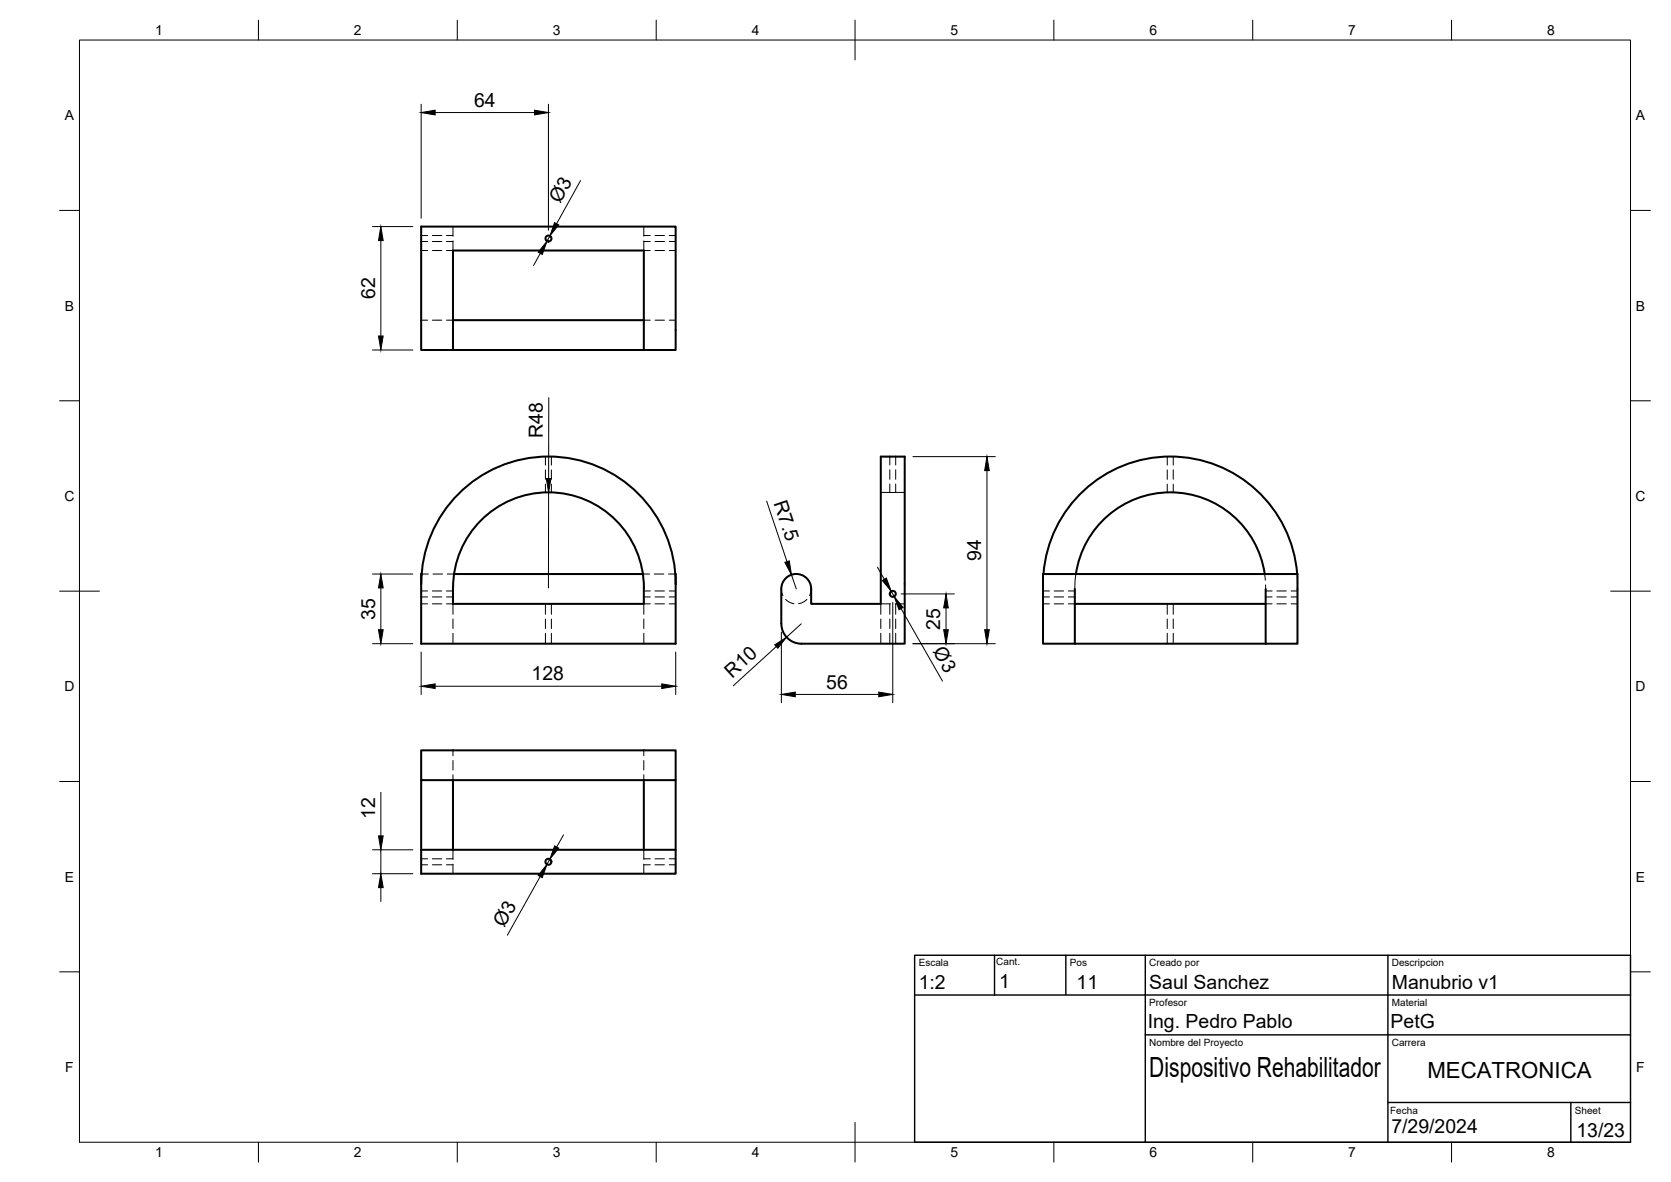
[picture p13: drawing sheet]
<svg xmlns="http://www.w3.org/2000/svg" width="420mm" height="297mm" viewBox="0 0 420 297" stroke-linecap="round" stroke-linejoin="round" font-family="sans-serif">
<defs><g id="words">
<text font-size="7" x="289" y="270.6">Dispositivo Rehabilitador</text>
<text font-size="5.6" x="358.9" y="270.9">MECATRONICA</text>
<g font-size="4.9">
<text x="119.2" y="26.8">64</text>
<text x="140.9" y="51.4" transform="rotate(-61 140.9 51.4)">Ø3</text>
<text x="94.3" y="75.1" transform="rotate(-90 94.3 75.1)">62</text>
<text x="136.5" y="110.1" transform="rotate(-90 136.5 110.1)">R48</text>
<text x="194.5" y="126.4" transform="rotate(71 194.5 126.4)">R7.5</text>
<text x="246.7" y="141" transform="rotate(-90 246.7 141)">94</text>
<text x="94.3" y="155.7" transform="rotate(-90 94.3 155.7)">35</text>
<text x="236.4" y="158.2" transform="rotate(-90 236.4 158.2)">25</text>
<text x="234.5" y="163.7" transform="rotate(60 234.5 163.7)">Ø3</text>
<text x="133.7" y="171">128</text>
<text x="184.1" y="170.6" transform="rotate(-42 184.1 170.6)">R10</text>
<text x="207.8" y="173">56</text>
<text x="94.4" y="205.7" transform="rotate(-90 94.4 205.7)">12</text>
<text x="126.8" y="233.2" transform="rotate(-61 126.8 233.2)">Ø3</text>
<text x="231" y="248.5">1:2</text>
<text x="251.2" y="248.2">1</text>
<text x="270.7" y="248.4">11</text>
<text x="289" y="248.5">Saul Sanchez</text>
<text x="350" y="248.5">Manubrio v1</text>
<text x="288.6" y="258.3">Ing. Pedro Pablo</text>
<text x="349.7" y="258.4">PetG</text>
<text x="349.8" y="284.8">7/29/2024</text>
<text x="396.4" y="285.7">13/23</text>
</g>
<g font-size="3.5">
<text x="39" y="8.8">1</text>
<text x="89" y="8.8">2</text>
<text x="139" y="8.8">3</text>
<text x="189" y="8.8">4</text>
<text x="239" y="8.8">5</text>
<text x="289" y="8.8">6</text>
<text x="339" y="8.8">7</text>
<text x="389" y="8.8">8</text>
<text x="16.3" y="30.2">A</text>
<text x="411.3" y="30.2">A</text>
<text x="16.3" y="78">B</text>
<text x="411.3" y="78">B</text>
<text x="16.2" y="125.9">C</text>
<text x="411.2" y="125.9">C</text>
<text x="16.2" y="173.7">D</text>
<text x="411.2" y="173.7">D</text>
<text x="16.3" y="221.6">E</text>
<text x="411.3" y="221.6">E</text>
<text x="16.4" y="269.4">F</text>
<text x="411.4" y="269.4">F</text>
<text x="39" y="290.8">1</text>
<text x="89" y="290.8">2</text>
<text x="139" y="290.8">3</text>
<text x="189" y="290.8">4</text>
<text x="239" y="290.8">5</text>
<text x="289" y="290.8">6</text>
<text x="339" y="290.8">7</text>
<text x="389" y="290.8">8</text>
</g>
<g font-size="2.5">
<text x="231" y="242.9">Escala</text>
<text x="250.5" y="242.5">Cant.</text>
<text x="269" y="242.9">Pos</text>
<text x="289" y="242.9">Creado por</text>
<text x="350" y="242.9">Descripcion</text>
<text x="289" y="252.8">Profesor</text>
<text x="350" y="252.8">Material</text>
<text x="289" y="262.9">Nombre del Proyecto</text>
<text x="350" y="262.9">Carrera</text>
<text x="349.5" y="280">Fecha</text>
<text x="396" y="279.9">Sheet</text>
</g>
</g></defs>
<!-- layer: Hidden -->
<g fill="none" stroke="#000" stroke-width=".25">
<path d="M105.9 59.2h1.6M108.7 59.2h2.4M112.3 59.2h1.6M113.9 56.9v2.5M161.9 56.9v2.5M161.9 59.2h1.6M164.7 59.2h2.4M168.3 59.2h1.6M105.9 63h1.6M105.9 60.7h1.6M108.7 63h2.4M108.7 60.7h2.4"/>
<path d="M112.3 60.7h1.6M113.9 60.5v2.5h-1.6M161.9 60.5v2.5h1.6M161.9 60.7h1.6M164.7 63h2.4M164.7 60.7h2.4M168.3 63h1.6M168.3 60.7h1.6M105.9 80.5h1.6M108.7 80.5h2.4M112.3 80.5h1.6M161.9 80.5h1.6"/>
<path d="M164.7 80.5h2.4M168.3 80.5h1.6M137.1 114.8v2.1M137.1 118.1v2.3M138.6 114.8v2.1M138.6 118.1v2.3M223.7 114.8v2.1M223.7 118.1v2.3M225.2 114.8v2.1M225.2 118.1v2.3M293.5 114.8v2.1M293.5 118.1v2.3"/>
<path d="M295 114.8v2.1M295 118.1v2.3M137.1 121.7v2.1M138.6 121.7v2.1M221.5 123.7h2.2M223.7 123.7h1.5M223.7 121.6v2.1M225.2 121.6v2.1M225.2 123.7h2.3M293.5 121.7v2.1M295 121.7v2.1M105.9 151.8h1.6"/>
<path d="M105.9 148.5h1.6M105.9 150h1.6M106 144.3h1.7M108.7 151.8h2.4M108.7 148.5h2.4M108.7 150h2.4M108.9 144.3h2.4M112.3 151.8h1.6v2.6M112.3 148.5h1.6M112.3 150h1.6M112.5 144.3h1.7M113.9 155.6v2.4"/>
<path d="M113.9 159.1v2.7M137.1 151.8v2.6M137.1 155.6v2.4M137.1 159.1v2.7M138.6 151.8v2.6M138.6 155.6v2.4M138.6 159.1v2.7M161.6 144.3h1.7M161.9 155.6v2.4M161.9 159.1v2.7M161.9 148.5h1.6M161.9 150h1.6"/>
<path d="M163.5 151.8h-1.6v2.6M164.5 144.3h2.4M164.7 151.8h2.4M164.7 148.5h2.4M164.7 150h2.4M168.1 144.3h1.7M168.3 151.8h1.6M168.3 148.5h1.6M168.3 150h1.6M196.4 148l.4 1.7M197.5 150.6l.8 .7 1.3 .4M202.9 150.6l-.8 .7-1.3 .4"/>
<path d="M204 148l-.4 1.7M221.5 155.6v2.4M221.5 159.1v2.7M223.7 151.8v2.6M223.7 155.6v2.4M223.7 159.1v2.7M223.9 151.8h-2.4v2.6M225.1 151.8h2.4M225.2 151.8v2.6M225.2 155.6v2.4M225.2 159.1v2.7M262.3 151.8h1.6"/>
<path d="M262.3 148.5h1.6M262.3 150h1.6M262.4 144.3l-.1 2.5M265.1 151.8h2.3M265.1 148.5h2.3M265.1 150h2.3M268.6 151.8h1.7M268.6 148.5h1.7M268.6 150h1.7M270.5 144.3l-.2 3.7M293.5 151.8v2.6M293.5 155.6v2.4"/>
<path d="M293.5 159.1v2.7M295 151.8v2.6M295 155.6v2.4M295 159.1v2.7M318 144.3l.2 1.5M318.2 147v1M318.2 151.8h1.7M318.2 148.5h1.7M318.2 150h1.7M321.1 151.8h2.3M321.1 148.5h2.3M321.1 150h2.3"/>
<path d="M324.6 151.8h1.6M324.6 148.5h1.6M324.6 150h1.6M326.1 144.3l.1 2.5M113.9 188.6v1.3M113.9 191.1v2.4M113.9 194.7v1.4M161.9 194.7v1.4M161.9 191.1v2.4M161.9 188.6v1.3M105.9 215.8h1.6M105.9 217.3h1.6"/>
<path d="M108.7 215.8h2.4M108.7 217.3h2.4M112.3 215.8h1.6M112.3 217.3h1.6M113.9 213.6v2.4M113.9 217.2v2.4M161.9 213.6v2.4M161.9 217.2v2.4M161.9 215.8h1.6M161.9 217.3h1.6M164.7 215.8h2.4M164.7 217.3h2.4"/>
<path d="M168.3 215.8h1.6M168.3 217.3h1.6"/>
</g>
<!-- layer: Visible -->
<g fill="none" stroke="#000" stroke-width=".51">
<path d="M113.9 88v-25h48v25M113.9 88h-8v-31.1h64v31.1h-8M113.9 88h48M113.9 80.5h48M221.5 114.8h6v47h-26a5 5 0 0 1-5.1-5v-8.8a3.8 3.8 0 0 1 3.8-3.8 3.8 3.8 0 0 1 3.8 3.8v3.8h17.5zM105.9 146.7a32 32 0 0 1 32-32 32 32 0 0 1 32 32M106 144.3l-.1 17.5h64l-.1-17.5M114.2 144.3h47.4M161.9 147.7a24 24 0 0 0-24-24 24 24 0 0 0-24 24v4.1h48v-4M262.4 144.2a32 32 0 0 1 31.9-29.5 32 32 0 0 1 31.9 29.5M270.3 148v13.8M270.3 151.8h47.9"/>
<path d="M318 144.2a24 24 0 0 0-23.7-20.5 24 24 0 0 0-23.8 20.5M318.2 148v13.8M270.3 161.8h-8v-17.5h63.9v17.5h-8M270.3 161.8h47.9M105.9 196.1v23.5h64v-6M113.9 196.1h-8v-7.5h64v7.5h-8M113.9 196.1v17.5M113.9 196.1h48M161.9 196.1v17.5M169.9 196.1v17.5h-64"/>
<circle cx="137.9" cy="59.9" r=".75"/>
<circle cx="224.5" cy="149.2" r=".75"/>
<circle cx="137.9" cy="216.6" r=".75"/>
</g>
<!-- layer: BORDER -->
<g fill="none" stroke="#000" stroke-width=".25">
<path d="M20 10.1h390v276.9h-390zM65 5.1v5M115 5.1v5M165 5.1v5M215 5.1v10M265 5.1v5M315 5.1v5M365 5.1v5M15 52.9h5M410 52.9h5M15 100.7h5M410 100.7h5"/>
<path d="M15 148.6h10M405 148.6h10M15 196.4h5M410 196.4h5M15 244.2h5M410 244.2h5M65 287v5M115 287v5M165 287v5M215 282.1v9.9M265 287v5M315 287v5"/>
<path d="M365 287v5"/>
</g>
<!-- layer: FD_Dimensions -->
<g fill="none" stroke="#000" stroke-width=".25">
<path d="M105.9 26.2v28.6M109.4 28.3h25M137.9 26.2v31.7M93.7 56.9h10.1M138.3 59.3l-.8 1.3M146 45.4l-6 10.8M95.8 60.5v23.9M135.8 63.7l-1.6 3M93.7 88h10.1M138 99.9l-.1 20.4M229.6 114.8h20.7M248.2 118.3v39.9"/>
<path d="M137.9 123.8v24M192.8 125.9l5.1 15.2M93.7 144.3h10.1M95.8 147.8v10.4M196.5 158.9v17.7M199 144.4l1.2 3.6M201.5 156.8l-3.7 3.3M220.6 142.5l1.8 3.1M224.1 148.6l.7 1.3M224.5 151.3v25.3M226.6 153l10.4 18.2M226.6 149.3h13.4"/>
<path d="M237.9 152.8v5.4M93.7 161.8h10.1M105.9 163.9v10.6M109.4 172.5h57M169.9 163.9v10.6M195.2 162.5l-10.8 9.8M200 174.5h21M229.6 161.8h20.7M95.8 199.1v11M93.7 219.6h10.1M93.7 213.6h10.1M95.8 213.6v6"/>
<path d="M138.3 215.9l-.8 1.3M141.7 209.8l-1.7 3.1M95.8 223.1v3.5M135.8 220.3l-8.2 14.7"/>
</g>
<g fill="#000" stroke="#000" stroke-width=".25">
<path d="M105.9 28.3l3.5-.6v1.2zM134.4 27.7l3.5 .6-3.5 .6zM139.4 56l1.1 .5-2.2 2.8zM95.8 56.9l.6 3.6h-1.2zM137.5 60.6l-1.1 3.4-1.1-.6zM95.2 84.4h1.2l-.6 3.6zM248.2 114.8l.6 3.5h-1.2zM137.4 120.3h1.1l-.6 3.5zM95.2 158.2h1.2l-.6 3.6zM95.8 144.3l.6 3.5h-1.2zM197.3 141.3l1.2-.3 .5 3.4zM221.8 145.9l1.1-.6 1.2 3.3z"/>
<path d="M224.8 149.9l2.3 2.8-1 .5zM237.3 158.2h1.1l-.5 3.6zM237.9 149.3l.5 3.5h-1.1zM247.6 158.2h1.2l-.6 3.6zM105.9 172.5l3.5-.6v1.1zM166.4 171.9l3.5 .6-3.5 .5zM194.8 162.1l3-2-2.2 2.8zM196.5 174.5l3.5-.6v1.2zM221 173.9l3.5 .6-3.5 .6zM95.2 210.1h1.2l-.6 3.5zM137.5 217.2l-1.2 3.4-1-.6zM139.5 212.6l1 .5-2.2 2.8z"/>
<path d="M95.8 219.6l.6 3.5h-1.2z"/>
</g>
<!-- layer: TITLEBLOCK -->
<path d="M230 240.1h180v46.9h-180zM230 250h180M250.1 240.1v10M268 240.1v9.9M288 240.1v46.9M349 240.1v46.9M288 260.1h122M349 277.1h61M395 277.1v9.9" fill="none" stroke="#000" stroke-width=".36"/>
<use href="#words"/>
</svg>
